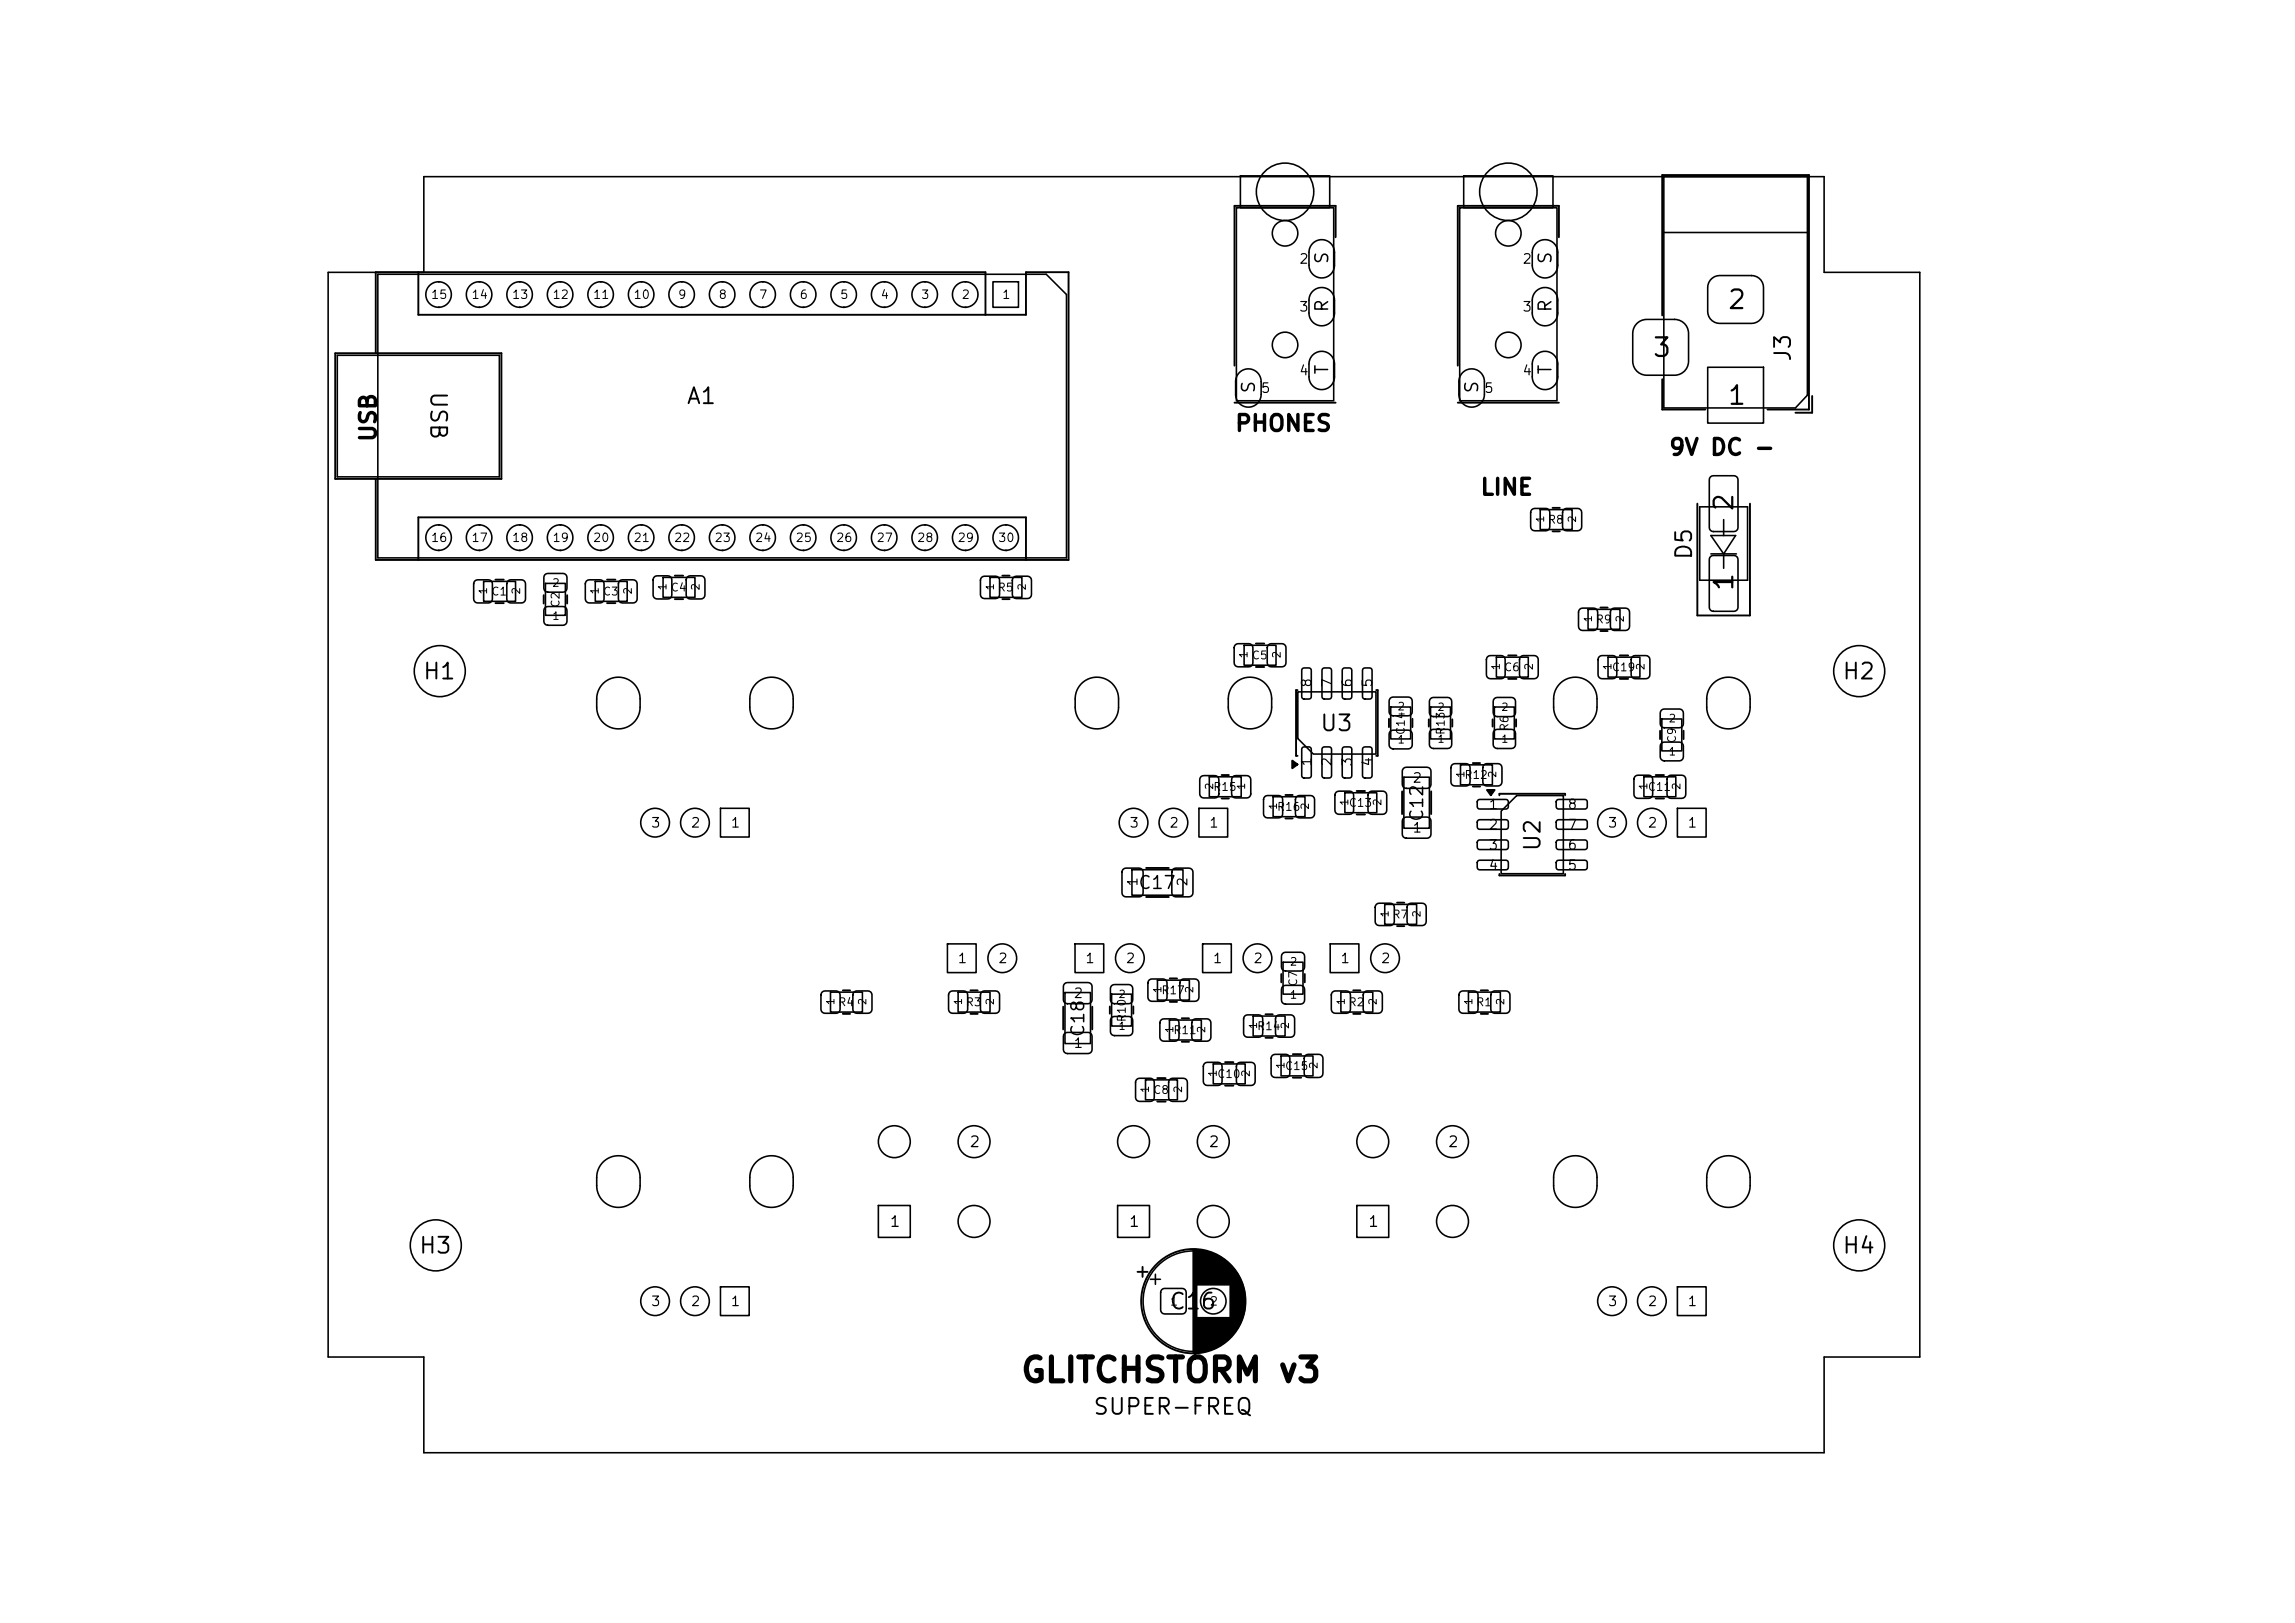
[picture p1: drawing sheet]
<svg xmlns="http://www.w3.org/2000/svg" width="297mm" height="210mm" viewBox="0 0 297 210" stroke-linecap="round" stroke-linejoin="round" font-family="sans-serif">
<defs><g id="words">
<text font-size="3.1" x="131.9" y="179.6">GLITCHSTORM v3</text>
<g font-size="2.4">
<text x="223.4" y="40.6">2</text>
<text x="213.7" y="46.8">3</text>
<text x="223.4" y="53">1</text>
<text x="224.9" y="66.4" transform="rotate(-90 224.9 66.4)">2</text>
<text x="224.9" y="76.7" transform="rotate(-90 224.9 76.7)">1</text>
</g>
<g font-size="2.1">
<text x="232.3" y="47" transform="rotate(-90 232.3 47)">J3</text>
<text x="55.2" y="50.5" transform="rotate(90 55.2 50.5)">USB</text>
<text x="88.7" y="52.8">A1</text>
<text x="49.2" y="57.3" transform="rotate(-90 49.2 57.3)">USB</text>
<text x="159.7" y="56.3">PHONES</text>
<text x="215.9" y="59.4">9V DC -</text>
<text x="191.4" y="64.6">LINE</text>
<text x="219.5" y="72.6" transform="rotate(-90 219.5 72.6)">D5</text>
<text x="54.6" y="88.4">H1</text>
<text x="238.3" y="88.4">H2</text>
<text x="170.7" y="95.1">U3</text>
<text x="199.9" y="110.3" transform="rotate(-90 199.9 110.3)">U2</text>
<text x="54.1" y="162.7">H3</text>
<text x="238.3" y="162.7">H4</text>
<text x="151.2" y="169.9">C16</text>
<text x="141.3" y="183.6">SUPER-FREQ</text>
</g>
<g font-size="1.7">
<text x="172.3" y="34.3" transform="rotate(-90 172.3 34.3)">S</text>
<text x="201.2" y="34.3" transform="rotate(-90 201.2 34.3)">S</text>
<text x="172.3" y="40.5" transform="rotate(-90 172.3 40.5)">R</text>
<text x="201.2" y="40.5" transform="rotate(-90 201.2 40.5)">R</text>
<text x="162.8" y="51" transform="rotate(-90 162.8 51)">S</text>
<text x="172.3" y="48.6" transform="rotate(-90 172.3 48.6)">T</text>
<text x="191.7" y="51" transform="rotate(-90 191.7 51)">S</text>
<text x="201.2" y="48.6" transform="rotate(-90 201.2 48.6)">T</text>
<text x="184.6" y="106.5" transform="rotate(-90 184.6 106.5)">C12</text>
<text x="147.2" y="115.5">C17</text>
<text x="140.7" y="134.3" transform="rotate(-90 140.7 134.3)">C18</text>
</g>
<g font-size="1.4">
<text x="125.4" y="148.8">2</text>
<text x="156.3" y="148.8">2</text>
<text x="187.3" y="148.8">2</text>
<text x="115" y="159.1">1</text>
<text x="146" y="159.1">1</text>
<text x="177" y="159.1">1</text>
</g>
<g font-size="1.2">
<text x="168" y="34.4">2</text>
<text x="196.9" y="34.4">2</text>
<text x="168" y="40.6">3</text>
<text x="196.9" y="40.6">3</text>
<text x="163.1" y="51.2">5</text>
<text x="168" y="48.9">4</text>
<text x="192" y="51.2">5</text>
<text x="196.9" y="48.9">4</text>
<text x="170" y="89.1" transform="rotate(-90 170 89.1)">8</text>
<text x="172.6" y="89.1" transform="rotate(-90 172.6 89.1)">7</text>
<text x="175.3" y="89.1" transform="rotate(-90 175.3 89.1)">6</text>
<text x="177.9" y="89.1" transform="rotate(-90 177.9 89.1)">5</text>
<text x="170" y="99.3" transform="rotate(-90 170 99.3)">1</text>
<text x="172.6" y="99.3" transform="rotate(-90 172.6 99.3)">2</text>
<text x="175.3" y="99.3" transform="rotate(-90 175.3 99.3)">3</text>
<text x="177.9" y="99.3" transform="rotate(-90 177.9 99.3)">4</text>
<text x="182.7" y="101.6">2</text>
<text x="84.2" y="107.4">3</text>
<text x="89.3" y="107.4">2</text>
<text x="94.5" y="107.4">1</text>
<text x="146.1" y="107.4">3</text>
<text x="151.2" y="107.4">2</text>
<text x="156.4" y="107.4">1</text>
<text x="192.6" y="105">1</text>
<text x="192.6" y="107.6">2</text>
<text x="202.8" y="107.6">7</text>
<text x="202.8" y="105">8</text>
<text x="208" y="107.4">3</text>
<text x="213.2" y="107.4">2</text>
<text x="218.3" y="107.4">1</text>
<text x="182.7" y="108">1</text>
<text x="192.6" y="110.3">3</text>
<text x="192.6" y="112.9">4</text>
<text x="202.8" y="112.9">5</text>
<text x="202.8" y="110.3">6</text>
<text x="147.5" y="114.8" transform="rotate(-90 147.5 114.8)">1</text>
<text x="154" y="114.8" transform="rotate(-90 154 114.8)">2</text>
<text x="123.8" y="124.9">1</text>
<text x="129.1" y="124.9">2</text>
<text x="140.4" y="124.9">1</text>
<text x="145.6" y="124.9">2</text>
<text x="156.9" y="124.9">1</text>
<text x="162.1" y="124.9">2</text>
<text x="173.4" y="124.9">1</text>
<text x="178.6" y="124.9">2</text>
<text x="138.9" y="129.5">2</text>
<text x="138.9" y="135.9">1</text>
<text x="84.2" y="169.3">3</text>
<text x="89.3" y="169.3">2</text>
<text x="94.5" y="169.3">1</text>
<text x="208" y="169.3">3</text>
<text x="213.2" y="169.3">2</text>
<text x="218.3" y="169.3">1</text>
</g>
<g font-size="1.1">
<text x="55.7" y="39">15</text>
<text x="60.9" y="39">14</text>
<text x="66.2" y="39">13</text>
<text x="71.4" y="39">12</text>
<text x="76.7" y="39">11</text>
<text x="81.9" y="39">10</text>
<text x="87.7" y="39">9</text>
<text x="92.9" y="39">8</text>
<text x="98.1" y="39">7</text>
<text x="103.4" y="39">6</text>
<text x="108.6" y="39">5</text>
<text x="113.9" y="39">4</text>
<text x="119.1" y="39">3</text>
<text x="124.4" y="39">2</text>
<text x="129.6" y="39">1</text>
<text x="55.7" y="70.4">16</text>
<text x="60.9" y="70.4">17</text>
<text x="66.2" y="70.4">18</text>
<text x="71.4" y="70.4">19</text>
<text x="76.7" y="70.4">20</text>
<text x="81.9" y="70.4">21</text>
<text x="87.1" y="70.4">22</text>
<text x="92.4" y="70.4">23</text>
<text x="97.6" y="70.4">24</text>
<text x="102.9" y="70.4">25</text>
<text x="108.1" y="70.4">26</text>
<text x="113.3" y="70.4">27</text>
<text x="118.6" y="70.4">28</text>
<text x="123.8" y="70.4">29</text>
<text x="129.1" y="70.4">30</text>
<text x="151.3" y="169.2">1</text>
<text x="156.5" y="169.2">2</text>
</g>
<g font-size="1">
<text x="200.1" y="67.7" transform="rotate(-90 200.1 67.7)">1</text>
<text x="200.2" y="68">R8</text>
<text x="204.2" y="67.7" transform="rotate(-90 204.2 67.7)">2</text>
<text x="63.3" y="77" transform="rotate(-90 63.3 77)">1</text>
<text x="63.5" y="77.3">C1</text>
<text x="67.6" y="77" transform="rotate(-90 67.6 77)">2</text>
<text x="71.4" y="76.2">2</text>
<text x="77.7" y="77" transform="rotate(-90 77.7 77)">1</text>
<text x="77.9" y="77.3">C3</text>
<text x="82" y="77" transform="rotate(-90 82 77)">2</text>
<text x="86.5" y="76.5" transform="rotate(-90 86.5 76.5)">1</text>
<text x="86.7" y="76.8">C4</text>
<text x="90.8" y="76.5" transform="rotate(-90 90.8 76.5)">2</text>
<text x="128.9" y="76.5" transform="rotate(-90 128.9 76.5)">1</text>
<text x="129" y="76.8">R5</text>
<text x="133" y="76.5" transform="rotate(-90 133 76.5)">2</text>
<text x="71.4" y="80.5">1</text>
<text x="72.7" y="78.7" transform="rotate(-90 72.7 78.7)">C2</text>
<text x="206.3" y="80.6" transform="rotate(-90 206.3 80.6)">1</text>
<text x="206.4" y="80.9">R9</text>
<text x="210.4" y="80.6" transform="rotate(-90 210.4 80.6)">2</text>
<text x="161.7" y="85.3" transform="rotate(-90 161.7 85.3)">1</text>
<text x="161.9" y="85.6">C5</text>
<text x="166" y="85.3" transform="rotate(-90 166 85.3)">2</text>
<text x="194.3" y="86.8" transform="rotate(-90 194.3 86.8)">1</text>
<text x="194.6" y="87.1">C6</text>
<text x="198.6" y="86.8" transform="rotate(-90 198.6 86.8)">2</text>
<text x="208.5" y="87.1">C19</text>
<text x="208.8" y="86.8" transform="rotate(-90 208.8 86.8)">1</text>
<text x="213.1" y="86.8" transform="rotate(-90 213.1 86.8)">2</text>
<text x="180.8" y="92.2">2</text>
<text x="182.1" y="95.2" transform="rotate(-90 182.1 95.2)">C14</text>
<text x="185.9" y="92.2">2</text>
<text x="187.2" y="95.2" transform="rotate(-90 187.2 95.2)">R13</text>
<text x="194.2" y="92.2">2</text>
<text x="195.5" y="94.7" transform="rotate(-90 195.5 94.7)">R6</text>
<text x="215.9" y="93.7">2</text>
<text x="180.8" y="96.5">1</text>
<text x="185.9" y="96.3">1</text>
<text x="189.4" y="101">R12</text>
<text x="189.7" y="100.7" transform="rotate(-90 189.7 100.7)">1</text>
<text x="193.9" y="100.7" transform="rotate(-90 193.9 100.7)">2</text>
<text x="194.2" y="96.3">1</text>
<text x="215.9" y="98">1</text>
<text x="217.1" y="96.2" transform="rotate(-90 217.1 96.2)">C9</text>
<text x="156.9" y="102.6">R15</text>
<text x="157.2" y="102.3" transform="rotate(-90 157.2 102.3)">2</text>
<text x="161.4" y="102.3" transform="rotate(-90 161.4 102.3)">1</text>
<text x="165.2" y="105.2">R16</text>
<text x="165.5" y="104.9" transform="rotate(-90 165.5 104.9)">1</text>
<text x="169.6" y="104.9" transform="rotate(-90 169.6 104.9)">2</text>
<text x="174.5" y="104.7">C13</text>
<text x="174.7" y="104.4" transform="rotate(-90 174.7 104.4)">1</text>
<text x="179" y="104.4" transform="rotate(-90 179 104.4)">2</text>
<text x="213.2" y="102.6">C11</text>
<text x="213.4" y="102.3" transform="rotate(-90 213.4 102.3)">1</text>
<text x="217.7" y="102.3" transform="rotate(-90 217.7 102.3)">2</text>
<text x="179.9" y="118.8" transform="rotate(-90 179.9 118.8)">1</text>
<text x="180.1" y="119.1">R7</text>
<text x="184.1" y="118.8" transform="rotate(-90 184.1 118.8)">2</text>
<text x="166.8" y="125.2">2</text>
<text x="108.2" y="130.2" transform="rotate(-90 108.2 130.2)">1</text>
<text x="108.4" y="130.5">R4</text>
<text x="112.3" y="130.2" transform="rotate(-90 112.3 130.2)">2</text>
<text x="124.7" y="130.2" transform="rotate(-90 124.7 130.2)">1</text>
<text x="124.9" y="130.5">R3</text>
<text x="128.9" y="130.2" transform="rotate(-90 128.9 130.2)">2</text>
<text x="144.7" y="129.4">2</text>
<text x="150.2" y="128.9">R17</text>
<text x="150.5" y="128.6" transform="rotate(-90 150.5 128.6)">1</text>
<text x="154.7" y="128.6" transform="rotate(-90 154.7 128.6)">2</text>
<text x="166.8" y="129.5">1</text>
<text x="168.1" y="127.7" transform="rotate(-90 168.1 127.7)">C7</text>
<text x="174.3" y="130.2" transform="rotate(-90 174.3 130.2)">1</text>
<text x="174.4" y="130.5">R2</text>
<text x="178.4" y="130.2" transform="rotate(-90 178.4 130.2)">2</text>
<text x="190.8" y="130.2" transform="rotate(-90 190.8 130.2)">1</text>
<text x="191" y="130.5">R1</text>
<text x="194.9" y="130.2" transform="rotate(-90 194.9 130.2)">2</text>
<text x="144.7" y="133.5">1</text>
<text x="145.9" y="132.3" transform="rotate(-90 145.9 132.3)">R10</text>
<text x="151.8" y="134.1">R11</text>
<text x="152.1" y="133.8" transform="rotate(-90 152.1 133.8)">1</text>
<text x="156.2" y="133.8" transform="rotate(-90 156.2 133.8)">2</text>
<text x="162.6" y="133.6">R14</text>
<text x="162.9" y="133.2" transform="rotate(-90 162.9 133.2)">1</text>
<text x="167" y="133.2" transform="rotate(-90 167 133.2)">2</text>
<text x="148.9" y="141.5" transform="rotate(-90 148.9 141.5)">1</text>
<text x="149.2" y="141.8">C8</text>
<text x="153.2" y="141.5" transform="rotate(-90 153.2 141.5)">2</text>
<text x="157.4" y="139.7">C10</text>
<text x="157.7" y="139.5" transform="rotate(-90 157.7 139.5)">1</text>
<text x="162" y="139.5" transform="rotate(-90 162 139.5)">2</text>
<text x="166.2" y="138.7">C15</text>
<text x="166.5" y="138.4" transform="rotate(-90 166.5 138.4)">1</text>
<text x="170.8" y="138.4" transform="rotate(-90 170.8 138.4)">2</text>
</g>
</g></defs>
<g fill="none" stroke="#000" stroke-width=".21">
<path d="M48.9 35.5h86.5l2.6 2.6v34.1h-89.1zM54.8 22.9h181.3v12.3h12.3v140.4h-12.3v12.4h-181.3v-12.4h-12.3v-140.4h12.3zM56.8 36.5a1.65 1.65 0 0 0-1.7 1.6 1.65 1.65 0 0 0 1.7 1.7M56.8 36.5a1.65 1.65 0 0 1 1.6 1.6 1.65 1.65 0 0 1-1.6 1.7M56.8 36.5h.1M56.8 39.8h.1M62 36.5h.1M62 39.8h.1M62 36.5a1.65 1.65 0 0 0-1.7 1.6 1.65 1.65 0 0 0 1.7 1.7M62 36.5a1.65 1.65 0 0 1 1.7 1.6 1.65 1.65 0 0 1-1.7 1.7M67.2 36.5a1.65 1.65 0 0 0-1.6 1.6 1.65 1.65 0 0 0 1.6 1.7M67.2 36.5a1.65 1.65 0 0 1 1.7 1.6 1.65 1.65 0 0 1-1.7 1.7"/>
<path d="M67.2 36.5h.1M67.2 39.8h.1M72.5 36.5h.1M72.5 39.8h.1M72.5 36.5a1.65 1.65 0 0 0-1.7 1.6 1.65 1.65 0 0 0 1.7 1.7M72.5 36.5a1.65 1.65 0 0 1 1.6 1.6 1.65 1.65 0 0 1-1.6 1.7M77.7 36.5a1.65 1.65 0 0 0-1.6 1.6 1.65 1.65 0 0 0 1.6 1.7M77.7 36.5a1.65 1.65 0 0 1 1.7 1.6 1.65 1.65 0 0 1-1.7 1.7M77.7 36.5h.1M77.7 39.8h.1M83 36.5h.1M83 39.8h.1"/>
<path d="M83 36.5a1.65 1.65 0 0 0-1.7 1.6 1.65 1.65 0 0 0 1.7 1.7M83 36.5a1.65 1.65 0 0 1 1.6 1.6 1.65 1.65 0 0 1-1.6 1.7M88.2 36.5a1.65 1.65 0 0 0-1.6 1.6 1.65 1.65 0 0 0 1.6 1.7M88.2 36.5a1.65 1.65 0 0 1 1.7 1.6 1.65 1.65 0 0 1-1.7 1.7M88.2 36.5h.1M88.2 39.8h.1M93.5 36.5h.1M93.5 39.8h.1M93.5 36.5a1.65 1.65 0 0 0-1.7 1.6 1.65 1.65 0 0 0 1.7 1.7M93.5 36.5a1.65 1.65 0 0 1 1.6 1.6 1.65 1.65 0 0 1-1.6 1.7M98.7 36.5a1.65 1.65 0 0 0-1.7 1.6 1.65 1.65 0 0 0 1.7 1.7M98.7 36.5a1.65 1.65 0 0 1 1.6 1.6 1.65 1.65 0 0 1-1.6 1.7"/>
<path d="M98.7 36.5h.1M98.7 39.8h.1M103.9 36.5a1.65 1.65 0 0 0-1.6 1.6 1.65 1.65 0 0 0 1.6 1.7M103.9 36.5a1.65 1.65 0 0 1 1.7 1.6 1.65 1.65 0 0 1-1.7 1.7M103.9 36.5h.1M103.9 39.8h.1M109.2 36.5h.1M109.2 39.8h.1M109.2 36.5a1.65 1.65 0 0 0-1.7 1.6 1.65 1.65 0 0 0 1.7 1.7M109.2 36.5a1.65 1.65 0 0 1 1.6 1.6 1.65 1.65 0 0 1-1.6 1.7M114.4 36.5a1.65 1.65 0 0 0-1.6 1.6 1.65 1.65 0 0 0 1.6 1.7M114.4 36.5a1.65 1.65 0 0 1 1.7 1.6 1.65 1.65 0 0 1-1.7 1.7"/>
<path d="M114.4 36.5h.1M114.4 39.8h.1M119.7 36.5h.1M119.7 39.8h.1M119.7 36.5a1.65 1.65 0 0 0-1.7 1.6 1.65 1.65 0 0 0 1.7 1.7M119.7 36.5a1.65 1.65 0 0 1 1.6 1.6 1.65 1.65 0 0 1-1.6 1.7M124.9 36.5a1.65 1.65 0 0 0-1.6 1.6 1.65 1.65 0 0 0 1.6 1.7M124.9 36.5a1.65 1.65 0 0 1 1.7 1.6 1.65 1.65 0 0 1-1.7 1.7M124.9 36.5h.1M124.9 39.8h.1M128.5 36.5h3.3v3.3h-3.3zM160 26.9h12.6v25h-12.6z"/>
<path d="M160.5 22.8h11.6v4.1h-11.6zM169.9 37.7a1.65 1.65 0 0 1 1.8-.4 1.65 1.65 0 0 1 1 1.6v1.6a1.65 1.65 0 0 1-1.7 1.7 1.65 1.65 0 0 1-1.6-1.7v-1.6a1.65 1.65 0 0 1 .5-1.2zM169.9 31.5a1.65 1.65 0 0 1 1.8-.4 1.65 1.65 0 0 1 1 1.6v1.6a1.65 1.65 0 0 1-1.7 1.7 1.65 1.65 0 0 1-1.6-1.7v-1.6a1.65 1.65 0 0 1 .5-1.2zM188.9 26.9h12.6v25h-12.6zM189.4 22.8h11.6v4.1h-11.6zM198.8 37.7a1.65 1.65 0 0 1 1.8-.4 1.65 1.65 0 0 1 1 1.6v1.6a1.65 1.65 0 0 1-1.7 1.7 1.65 1.65 0 0 1-1.6-1.7v-1.6a1.65 1.65 0 0 1 .5-1.2zM198.8 31.5a1.65 1.65 0 0 1 1.8-.4 1.65 1.65 0 0 1 1 1.6v1.6a1.65 1.65 0 0 1-1.7 1.7 1.65 1.65 0 0 1-1.6-1.7v-1.6a1.65 1.65 0 0 1 .5-1.2zM215.3 22.9v29.9h17l1.6-1.7M215.3 30.1h18.6M221.6 36l.3-.2 .6-.1h4.2a1.55 1.55 0 0 1 1.5 1.5v3.1a1.55 1.55 0 0 1-1.5 1.5h-4.2a1.55 1.55 0 0 1-1.5-1.5v-3.1a1.55 1.55 0 0 1 .6-1.2zM233.9 22.9v28.2M43.7 46h20.9v15.7h-20.9z"/>
<path d="M160.4 48.2a1.65 1.65 0 0 1 1.8-.3 1.65 1.65 0 0 1 1 1.5v1.6a1.65 1.65 0 0 1-1.6 1.7 1.65 1.65 0 0 1-1.7-1.7v-1.6a1.65 1.65 0 0 1 .5-1.2zM169.9 45.9a1.65 1.65 0 0 1 1.8-.3 1.65 1.65 0 0 1 1 1.5v1.7a1.65 1.65 0 0 1-1.7 1.6 1.65 1.65 0 0 1-1.6-1.6v-1.7a1.65 1.65 0 0 1 .5-1.2zM189.3 48.2a1.65 1.65 0 0 1 1.8-.3 1.65 1.65 0 0 1 1 1.5v1.6a1.65 1.65 0 0 1-1.6 1.7 1.65 1.65 0 0 1-1.7-1.7v-1.6a1.65 1.65 0 0 1 .5-1.2zM198.8 45.9a1.65 1.65 0 0 1 1.8-.3 1.65 1.65 0 0 1 1 1.5v1.7a1.65 1.65 0 0 1-1.7 1.6 1.65 1.65 0 0 1-1.6-1.6v-1.7a1.65 1.65 0 0 1 .5-1.2zM211.8 41.9a1.81 1.81 0 0 1 1.3-.6h3.6a1.81 1.81 0 0 1 1.8 1.8v3.6a1.81 1.81 0 0 1-1.8 1.9h-3.6a1.81 1.81 0 0 1-1.8-1.9v-3.6a1.81 1.81 0 0 1 .5-1.2zM221 47.5h7.2v7.2h-7.2zM56.8 67.9a1.65 1.65 0 0 0-1.7 1.7 1.65 1.65 0 0 0 1.7 1.6M56.8 67.9a1.65 1.65 0 0 1 1.6 1.7 1.65 1.65 0 0 1-1.6 1.6M56.8 67.9h.1M56.8 71.2h.1M61.5 75.2l.3-.2h1.4a.52 .52 0 0 1 .5 .5v2a.52 .52 0 0 1-.5 .5h-1.4a.52 .52 0 0 1-.5-.5v-2zM62 67.9h.1"/>
<path d="M62 71.2h.1M62 67.9a1.65 1.65 0 0 0-1.7 1.7 1.65 1.65 0 0 0 1.7 1.6M62 67.9a1.65 1.65 0 0 1 1.7 1.7 1.65 1.65 0 0 1-1.7 1.6M62.6 75.2h4.1v2.6h-4.1zM65.7 75.2l.4-.2h1.4a.52 .52 0 0 1 .5 .5v2a.52 .52 0 0 1-.5 .5h-1.4a.52 .52 0 0 1-.5-.5v-2zM67.2 67.9a1.65 1.65 0 0 0-1.6 1.7 1.65 1.65 0 0 0 1.6 1.6M67.2 67.9a1.65 1.65 0 0 1 1.7 1.7 1.65 1.65 0 0 1-1.7 1.6M67.2 67.9h.1M67.2 71.2h.1M70.5 78.6l.4-.1h2a.52 .52 0 0 1 .5 .5v1.4a.52 .52 0 0 1-.5 .5h-2a.52 .52 0 0 1-.5-.5v-1.4zM70.5 74.4l.4-.2h2a.52 .52 0 0 1 .5 .5v1.4a.52 .52 0 0 1-.5 .5h-2a.52 .52 0 0 1-.5-.5v-1.4zM70.6 75.5h2.6v4.1h-2.6z"/>
<path d="M72.5 67.9h.1M72.5 71.2h.1M72.5 67.9a1.65 1.65 0 0 0-1.7 1.7 1.65 1.65 0 0 0 1.7 1.6M72.5 67.9a1.65 1.65 0 0 1 1.6 1.7 1.65 1.65 0 0 1-1.6 1.6M75.9 75.2l.4-.2h1.4a.52 .52 0 0 1 .5 .5v2a.52 .52 0 0 1-.5 .5h-1.4a.52 .52 0 0 1-.6-.5v-2zM77 75.2h4.2v2.6h-4.2zM77.7 67.9a1.65 1.65 0 0 0-1.6 1.7 1.65 1.65 0 0 0 1.6 1.6M77.7 67.9a1.65 1.65 0 0 1 1.7 1.7 1.65 1.65 0 0 1-1.7 1.6M77.7 67.9h.1M77.7 71.2h.1M80.2 75.2l.3-.2h1.4a.52 .52 0 0 1 .6 .5v2a.52 .52 0 0 1-.6 .5h-1.4a.52 .52 0 0 1-.5-.5v-2zM83 67.9h.1"/>
<path d="M83 71.2h.1M83 67.9a1.65 1.65 0 0 0-1.7 1.7 1.65 1.65 0 0 0 1.7 1.6M83 67.9a1.65 1.65 0 0 1 1.6 1.7 1.65 1.65 0 0 1-1.6 1.6M84.7 74.7l.3-.2h1.4a.52 .52 0 0 1 .5 .5v2a.52 .52 0 0 1-.5 .5h-1.4a.52 .52 0 0 1-.5-.5v-2zM85.8 74.7h4.1v2.6h-4.1zM88.2 67.9a1.65 1.65 0 0 0-1.6 1.7 1.65 1.65 0 0 0 1.6 1.6M88.2 67.9a1.65 1.65 0 0 1 1.7 1.7 1.65 1.65 0 0 1-1.7 1.6M88.2 67.9h.1M88.2 71.2h.1M89 74.7l.3-.2h1.4a.52 .52 0 0 1 .5 .5v2a.52 .52 0 0 1-.5 .5h-1.4a.52 .52 0 0 1-.5-.5v-2zM93.5 67.9h.1M93.5 71.2h.1"/>
<path d="M93.5 67.9a1.65 1.65 0 0 0-1.7 1.7 1.65 1.65 0 0 0 1.7 1.6M93.5 67.9a1.65 1.65 0 0 1 1.6 1.7 1.65 1.65 0 0 1-1.6 1.6M98.7 67.9a1.65 1.65 0 0 0-1.7 1.7 1.65 1.65 0 0 0 1.7 1.6M98.7 67.9a1.65 1.65 0 0 1 1.6 1.7 1.65 1.65 0 0 1-1.6 1.6M98.7 67.9h.1M98.7 71.2h.1M103.9 67.9a1.65 1.65 0 0 0-1.6 1.7 1.65 1.65 0 0 0 1.6 1.6M103.9 67.9a1.65 1.65 0 0 1 1.7 1.7 1.65 1.65 0 0 1-1.7 1.6M103.9 67.9h.1M103.9 71.2h.1M109.2 67.9h.1M109.2 71.2h.1"/>
<path d="M109.2 67.9a1.65 1.65 0 0 0-1.7 1.7 1.65 1.65 0 0 0 1.7 1.6M109.2 67.9a1.65 1.65 0 0 1 1.6 1.7 1.65 1.65 0 0 1-1.6 1.6M114.4 67.9a1.65 1.65 0 0 0-1.6 1.7 1.65 1.65 0 0 0 1.6 1.6M114.4 67.9a1.65 1.65 0 0 1 1.7 1.7 1.65 1.65 0 0 1-1.7 1.6M114.4 67.9h.1M114.4 71.2h.1M119.7 67.9h.1M119.7 71.2h.1M119.7 67.9a1.65 1.65 0 0 0-1.7 1.7 1.65 1.65 0 0 0 1.7 1.6M119.7 67.9a1.65 1.65 0 0 1 1.6 1.7 1.65 1.65 0 0 1-1.6 1.6M124.9 67.9a1.65 1.65 0 0 0-1.6 1.7 1.65 1.65 0 0 0 1.6 1.6M124.9 67.9a1.65 1.65 0 0 1 1.7 1.7 1.65 1.65 0 0 1-1.7 1.6"/>
<path d="M124.9 67.9h.1M124.9 71.2h.1M127 74.7l.4-.1h1.4a.52 .52 0 0 1 .6 .5v1.8a.52 .52 0 0 1-.6 .5h-1.4a.52 .52 0 0 1-.5-.5v-1.8zM128.1 74.7h4.1v2.6h-4.1zM130.2 67.9h.1M130.2 71.2h.1M130.2 67.9a1.65 1.65 0 0 0-1.7 1.7 1.65 1.65 0 0 0 1.7 1.6M130.2 67.9a1.65 1.65 0 0 1 1.6 1.7 1.65 1.65 0 0 1-1.6 1.6M131.2 74.7l.3-.1h1.5a.52 .52 0 0 1 .5 .5v1.8a.52 .52 0 0 1-.5 .5h-1.5a.52 .52 0 0 1-.5-.5v-1.8zM198.2 65.9l.4-.1h1.4a.52 .52 0 0 1 .6 .5v1.9a.52 .52 0 0 1-.6 .5h-1.4a.52 .52 0 0 1-.5-.5v-1.9zM199.3 65.9h4.2v2.6h-4.2zM202.4 65.9l.3-.1h1.5a.52 .52 0 0 1 .5 .5v1.9a.52 .52 0 0 1-.5 .5h-1.5a.52 .52 0 0 1-.5-.5v-1.9z"/>
<path d="M204.4 78.8l.4-.1h1.4a.52 .52 0 0 1 .6 .5v1.9a.52 .52 0 0 1-.6 .5h-1.4a.52 .52 0 0 1-.5-.5v-1.9zM205.5 78.8h4.1v2.6h-4.1zM208.6 78.8l.3-.1h1.5a.52 .52 0 0 1 .5 .5v1.9a.52 .52 0 0 1-.5 .5h-1.5a.52 .52 0 0 1-.5-.5v-1.9zM220 65.6h6.2v9.5h-6.2zM221.4 72l.3-.1h2.7a.52 .52 0 0 1 .5 .5v6.2a.52 .52 0 0 1-.5 .5h-2.7a.52 .52 0 0 1-.5-.5v-6.2zM221.4 61.7l.3-.1h2.7a.52 .52 0 0 1 .5 .5v6.2a.52 .52 0 0 1-.5 .5h-2.7a.52 .52 0 0 1-.5-.5v-6.2zM221.4 71.7h3.3M221.4 69.3h3.2l-1.5 2.4zM223.1 67.2v2.1M223.1 71.7v1.8M78 88.4a2.81 2.81 0 0 1 3.1-.6 2.81 2.81 0 0 1 1.7 2.6v1.1a2.81 2.81 0 0 1-2.8 2.8 2.81 2.81 0 0 1-2.8-2.8v-1.1a2.81 2.81 0 0 1 .8-2zM97.9 88.4a2.81 2.81 0 0 1 3-.6 2.81 2.81 0 0 1 1.8 2.6v1.1a2.81 2.81 0 0 1-2.9 2.8 2.81 2.81 0 0 1-2.8-2.8v-1.1a2.81 2.81 0 0 1 .9-2z"/>
<path d="M140 88.4a2.81 2.81 0 0 1 3-.6 2.81 2.81 0 0 1 1.8 2.6v1.1a2.81 2.81 0 0 1-2.9 2.8 2.81 2.81 0 0 1-2.8-2.8v-1.1a2.81 2.81 0 0 1 .9-2zM159.8 88.4a2.81 2.81 0 0 1 3-.6 2.81 2.81 0 0 1 1.8 2.6v1.1a2.81 2.81 0 0 1-2.8 2.8 2.81 2.81 0 0 1-2.8-2.8v-1.1a2.81 2.81 0 0 1 .8-2zM159.9 83.4l.3-.1h1.4a.52 .52 0 0 1 .5 .5v2a.52 .52 0 0 1-.5 .5h-1.4a.52 .52 0 0 1-.5-.5v-2zM161 83.5h4.1v2.6h-4.1zM164.1 83.4l.4-.1h1.4a.52 .52 0 0 1 .5 .5v2a.52 .52 0 0 1-.5 .5h-1.4a.52 .52 0 0 1-.5-.5v-2zM168 89.5h10.1v8.1h-8.1l-2-2zM168.6 96.7l.2-.1h.6l.3 .2v3.6l-.2 .2-.7 .1-.3-.2v-3.5zM168.6 86.5l.2-.1h.6l.3 .2v3.5l-.2 .3-.7 .1-.3-.2v-3.6zM171.2 96.7l.2-.1h.6l.3 .2v3.6l-.2 .2-.7 .1-.3-.2v-3.5zM171.2 86.5l.2-.1h.6l.3 .2v3.5l-.2 .3-.7 .1-.3-.2v-3.6zM173.8 96.7l.2-.1h.6l.3 .2v3.6l-.2 .2-.7 .1-.3-.2v-3.5zM173.8 86.5l.2-.1h.6l.3 .2v3.5l-.2 .3-.7 .1-.3-.2v-3.6z"/>
<path d="M176.4 96.7l.2-.1h.7l.2 .2 .1 3.6-.2 .2-.8 .1-.3-.2v-3.5zM176.4 86.5l.2-.1h.7l.2 .2 .1 3.5-.2 .3-.8 .1-.3-.2v-3.6zM179.9 94.6l.4-.1h1.9a.52 .52 0 0 1 .6 .5v1.4a.52 .52 0 0 1-.6 .5h-1.9a.52 .52 0 0 1-.5-.5v-1.4zM179.9 90.3l.4-.1h1.9a.52 .52 0 0 1 .6 .5v1.4a.52 .52 0 0 1-.6 .5h-1.9a.52 .52 0 0 1-.5-.5v-1.4zM180 91.5h2.6v4.1h-2.6zM181.6 99.4l.4-.1h2.7a.52 .52 0 0 1 .5 .5v1.7a.52 .52 0 0 1-.5 .5h-2.7a.52 .52 0 0 1-.5-.5v-1.7zM185.1 94.5l.4-.1h1.9a.52 .52 0 0 1 .5 .5v1.4a.52 .52 0 0 1-.5 .6h-1.9a.52 .52 0 0 1-.5-.6v-1.4zM185.1 90.4l.4-.2h1.9a.52 .52 0 0 1 .5 .6v1.4a.52 .52 0 0 1-.5 .5h-1.9a.52 .52 0 0 1-.5-.5v-1.4zM185.1 91.5h2.6v4.1h-2.6zM187.9 99l.4-.2h1.4a.52 .52 0 0 1 .5 .5v1.9a.52 .52 0 0 1-.5 .5h-1.4a.52 .52 0 0 1-.5-.5v-1.9zM189 99h4.1v2.5h-4.1zM192 99l.4-.2h1.5a.52 .52 0 0 1 .5 .5v1.9a.52 .52 0 0 1-.5 .5h-1.5a.52 .52 0 0 1-.5-.5v-1.9z"/>
<path d="M192.5 85l.4-.2h1.4a.52 .52 0 0 1 .5 .5v2a.52 .52 0 0 1-.5 .5h-1.4a.52 .52 0 0 1-.5-.5v-2zM193.4 94.5l.4-.1h1.8a.52 .52 0 0 1 .5 .5v1.4a.52 .52 0 0 1-.5 .6h-1.8a.52 .52 0 0 1-.6-.6v-1.4zM193.4 90.4l.4-.2h1.8a.52 .52 0 0 1 .5 .6v1.4a.52 .52 0 0 1-.5 .5h-1.8a.52 .52 0 0 1-.6-.5v-1.4zM193.4 91.5h2.6v4.1h-2.6zM193.7 85h4.1v2.6h-4.1zM196.8 85l.4-.2h1.4a.52 .52 0 0 1 .5 .5v2a.52 .52 0 0 1-.5 .5h-1.4a.52 .52 0 0 1-.6-.5v-2zM201.9 88.4a2.81 2.81 0 0 1 3-.6 2.81 2.81 0 0 1 1.8 2.6v1.1a2.81 2.81 0 0 1-2.8 2.8 2.81 2.81 0 0 1-2.8-2.8v-1.1a2.81 2.81 0 0 1 .8-2zM207 85l.3-.2h1.4a.52 .52 0 0 1 .5 .5v2a.52 .52 0 0 1-.5 .5h-1.4a.52 .52 0 0 1-.5-.5v-2zM208.1 85h4.1v2.6h-4.1zM211.2 85l.4-.2h1.4a.52 .52 0 0 1 .5 .5v2a.52 .52 0 0 1-.5 .5h-1.4a.52 .52 0 0 1-.5-.5v-2zM215 96.2l.4-.2h1.9a.52 .52 0 0 1 .5 .5v1.4a.52 .52 0 0 1-.5 .6h-1.9a.52 .52 0 0 1-.5-.6v-1.4zM215 91.9l.4-.2h1.9a.52 .52 0 0 1 .5 .6v1.4a.52 .52 0 0 1-.5 .5h-1.9a.52 .52 0 0 1-.5-.5v-1.4z"/>
<path d="M215.1 93h2.5v4.2h-2.5zM221.7 88.4a2.81 2.81 0 0 1 3.1-.6 2.81 2.81 0 0 1 1.7 2.6v1.1a2.81 2.81 0 0 1-2.8 2.8 2.81 2.81 0 0 1-2.8-2.8v-1.1a2.81 2.81 0 0 1 .8-2zM93.2 104.6h3.8v3.7h-3.8zM145.3 112.5l.4-.2h1.7a.52 .52 0 0 1 .5 .5v2.7a.52 .52 0 0 1-.5 .5h-1.7a.52 .52 0 0 1-.5-.5v-2.7zM146.5 112.5h6.6v3.3h-6.6zM151.8 112.5l.4-.2h1.7a.52 .52 0 0 1 .5 .5v2.7a.52 .52 0 0 1-.5 .5h-1.7a.52 .52 0 0 1-.6-.5v-2.7zM155.2 104.6h3.7v3.7h-3.7zM155.4 100.5l.4-.1h1.4a.52 .52 0 0 1 .5 .5v1.8a.52 .52 0 0 1-.5 .5h-1.4a.52 .52 0 0 1-.5-.5v-1.8zM156.5 100.5h4.1v2.6h-4.1zM159.5 100.5l.4-.1h1.4a.52 .52 0 0 1 .6 .5v1.8a.52 .52 0 0 1-.6 .5h-1.4a.52 .52 0 0 1-.5-.5v-1.8zM163.7 103.1l.3-.2h1.5a.52 .52 0 0 1 .5 .6v1.8a.52 .52 0 0 1-.5 .5h-1.5a.52 .52 0 0 1-.5-.5v-1.8zM164.8 103.1h4.1v2.6h-4.1z"/>
<path d="M167.8 103.1l.4-.2h1.4a.52 .52 0 0 1 .5 .6v1.8a.52 .52 0 0 1-.5 .5h-1.4a.52 .52 0 0 1-.6-.5v-1.8zM172.9 102.5l.4-.1h1.4a.52 .52 0 0 1 .5 .5v1.9a.52 .52 0 0 1-.5 .6h-1.4a.52 .52 0 0 1-.5-.6v-1.9zM174 102.6h4.2v2.6h-4.2zM177.2 102.5l.4-.1h1.3a.52 .52 0 0 1 .6 .5v1.9a.52 .52 0 0 1-.6 .6h-1.3a.52 .52 0 0 1-.6-.6v-1.9zM178.1 117l.4-.1h1.4a.52 .52 0 0 1 .5 .5v1.8a.52 .52 0 0 1-.5 .6h-1.4a.52 .52 0 0 1-.5-.6v-1.8zM179.2 117h4.1v2.6h-4.1zM181.6 105.9l.4-.2h2.7a.52 .52 0 0 1 .5 .5v1.7a.52 .52 0 0 1-.5 .6h-2.7a.52 .52 0 0 1-.5-.6v-1.7zM181.7 100.6h3.3v6.6h-3.3zM182.2 117l.4-.1h1.5a.52 .52 0 0 1 .5 .5v1.8a.52 .52 0 0 1-.5 .6h-1.5a.52 .52 0 0 1-.5-.6v-1.8zM191.3 103.5l.2-.1 3.5 .1 .2 .3v.7l-.3 .2h-3.5l-.2-.3v-.6zM191.3 106.2l.2-.1h3.5l.2 .3v.7l-.3 .2h-3.5l-.2-.3v-.6zM191.3 108.8l.2-.1h3.5l.2 .3v.7l-.3 .2h-3.5l-.2-.3v-.6z"/>
<path d="M191.3 111.4l.2-.1h3.5l.2 .3v.8l-.3 .1h-3.5l-.2-.3v-.6zM196.3 102.9h6v10.2h-8v-8.1zM201.5 111.4l.2-.1h3.5l.2 .3v.8l-.3 .1h-3.5l-.2-.3v-.6zM201.5 108.8l.2-.1h3.5l.2 .3v.7l-.3 .2h-3.5l-.2-.3v-.6zM201.5 106.2l.2-.1h3.5l.2 .3v.7l-.3 .2h-3.5l-.2-.3v-.6zM201.5 103.5l.2-.1 3.5 .1 .2 .3v.7l-.3 .2h-3.5l-.2-.3v-.6zM211.6 100.5l.4-.2h1.4a.52 .52 0 0 1 .5 .5v2a.52 .52 0 0 1-.5 .5h-1.4a.52 .52 0 0 1-.5-.5v-2zM212.7 100.5h4.2v2.6h-4.2zM215.9 100.5l.4-.2h1.3a.52 .52 0 0 1 .6 .5v2a.52 .52 0 0 1-.6 .5h-1.3a.52 .52 0 0 1-.6-.5v-2zM217.1 104.6h3.7v3.7h-3.7zM106.4 128.4l.4-.2h1.4a.52 .52 0 0 1 .5 .5v1.9a.52 .52 0 0 1-.5 .5h-1.4a.52 .52 0 0 1-.6-.5v-1.9zM107.5 128.4h4.1v2.6h-4.1z"/>
<path d="M110.5 128.4l.4-.2h1.4a.52 .52 0 0 1 .5 .5v1.9a.52 .52 0 0 1-.5 .5h-1.4a.52 .52 0 0 1-.5-.5v-1.9zM122.6 122.1h3.7v3.7h-3.7zM122.9 128.4l.4-.2h1.4a.52 .52 0 0 1 .5 .5v1.9a.52 .52 0 0 1-.5 .5h-1.4a.52 .52 0 0 1-.5-.5v-1.9zM124 128.4h4.1v2.6h-4.1zM127 128.4l.4-.2h1.4a.52 .52 0 0 1 .6 .5v1.9a.52 .52 0 0 1-.6 .5h-1.4a.52 .52 0 0 1-.5-.5v-1.9zM137.8 133.7l.3-.1h2.7a.52 .52 0 0 1 .5 .5v1.7a.52 .52 0 0 1-.5 .5h-2.7a.52 .52 0 0 1-.5-.5v-1.7zM137.8 127.3l.3-.2h2.7a.52 .52 0 0 1 .5 .6v1.7a.52 .52 0 0 1-.5 .5h-2.7a.52 .52 0 0 1-.5-.5v-1.7zM137.8 128.4h3.3v6.6h-3.3zM139.1 122.1h3.7v3.7h-3.7zM143.9 131.7l.3-.2h1.9a.52 .52 0 0 1 .5 .5v1.5a.52 .52 0 0 1-.5 .5h-1.9a.52 .52 0 0 1-.5-.5v-1.5zM143.9 127.5l.3-.1h1.9a.52 .52 0 0 1 .5 .5v1.5a.52 .52 0 0 1-.5 .5h-1.9a.52 .52 0 0 1-.5-.5v-1.5zM143.9 128.6h2.5v4.2h-2.5z"/>
<path d="M147.1 139.7l.4-.2h1.4a.52 .52 0 0 1 .5 .5v2a.52 .52 0 0 1-.5 .5h-1.4a.52 .52 0 0 1-.5-.5v-2zM148.2 139.7h4.2v2.6h-4.2zM148.7 126.8l.4-.1h1.4a.52 .52 0 0 1 .5 .5v1.8a.52 .52 0 0 1-.5 .6h-1.4a.52 .52 0 0 1-.5-.6v-1.8zM149.8 126.8h4.1v2.6h-4.1zM150.3 132l.3-.2h1.5a.52 .52 0 0 1 .5 .6v1.8a.52 .52 0 0 1-.5 .5h-1.5a.52 .52 0 0 1-.5-.5v-1.8zM151.3 132h4.2v2.6h-4.2zM151.4 139.7l.4-.2h1.3a.52 .52 0 0 1 .6 .5v2a.52 .52 0 0 1-.6 .5h-1.3a.52 .52 0 0 1-.6-.5v-2zM152.8 126.8l.4-.1h1.4a.52 .52 0 0 1 .6 .5v1.8a.52 .52 0 0 1-.6 .6h-1.4a.52 .52 0 0 1-.5-.6v-1.8zM154.4 132l.3-.2h1.5a.52 .52 0 0 1 .5 .6v1.8a.52 .52 0 0 1-.5 .5h-1.5a.52 .52 0 0 1-.5-.5v-1.8zM155.6 122.1h3.7v3.7h-3.7zM155.9 137.6l.3-.1h1.4a.52 .52 0 0 1 .6 .5v1.9a.52 .52 0 0 1-.6 .6h-1.4a.52 .52 0 0 1-.5-.6v-1.9zM157 137.7h4.1v2.5h-4.1z"/>
<path d="M160.2 137.6l.3-.1h1.4a.52 .52 0 0 1 .5 .5v1.9a.52 .52 0 0 1-.5 .6h-1.4a.52 .52 0 0 1-.5-.6v-1.9zM161.1 131.5l.4-.2h1.4a.52 .52 0 0 1 .5 .5v1.9a.52 .52 0 0 1-.5 .5h-1.4a.52 .52 0 0 1-.6-.5v-1.9zM162.2 131.5h4.1v2.6h-4.1zM164.6 136.6l.4-.2h1.4a.52 .52 0 0 1 .5 .5v2a.52 .52 0 0 1-.5 .5h-1.4a.52 .52 0 0 1-.5-.5v-2zM165.2 131.5l.4-.2h1.4a.52 .52 0 0 1 .5 .5v1.9a.52 .52 0 0 1-.5 .5h-1.4a.52 .52 0 0 1-.5-.5v-1.9zM165.8 136.6h4.1v2.6h-4.1zM166 127.7l.4-.2h1.9a.52 .52 0 0 1 .5 .5v1.4a.52 .52 0 0 1-.5 .5h-1.9a.52 .52 0 0 1-.6-.5v-1.4zM166 123.4l.4-.2h1.9a.52 .52 0 0 1 .5 .5v1.4a.52 .52 0 0 1-.5 .5h-1.9a.52 .52 0 0 1-.6-.5v-1.4zM166 124.5h2.6v4.1h-2.6zM168.9 136.6l.4-.2h1.4a.52 .52 0 0 1 .5 .5v2a.52 .52 0 0 1-.5 .5h-1.4a.52 .52 0 0 1-.5-.5v-2zM172.1 122.1h3.8v3.7h-3.8zM172.4 128.4l.4-.2h1.4a.52 .52 0 0 1 .6 .5v1.9a.52 .52 0 0 1-.6 .5h-1.4a.52 .52 0 0 1-.5-.5v-1.9z"/>
<path d="M173.5 128.4h4.2v2.6h-4.2zM176.6 128.4l.3-.2h1.5a.52 .52 0 0 1 .5 .5v1.9a.52 .52 0 0 1-.5 .5h-1.5a.52 .52 0 0 1-.5-.5v-1.9zM189 128.4l.3-.2h1.5a.52 .52 0 0 1 .5 .5v1.9a.52 .52 0 0 1-.5 .5h-1.5a.52 .52 0 0 1-.5-.5v-1.9zM190 128.4h4.2v2.6h-4.2zM193.1 128.4l.3-.2h1.5a.52 .52 0 0 1 .5 .5v1.9a.52 .52 0 0 1-.5 .5h-1.5a.52 .52 0 0 1-.5-.5v-1.9zM78 150.4a2.81 2.81 0 0 1 3.1-.6 2.81 2.81 0 0 1 1.7 2.6v1a2.81 2.81 0 0 1-2.8 2.8 2.81 2.81 0 0 1-2.8-2.8v-1a2.81 2.81 0 0 1 .8-2zM97.9 150.4a2.81 2.81 0 0 1 3-.6 2.81 2.81 0 0 1 1.8 2.6v1a2.81 2.81 0 0 1-2.9 2.8 2.81 2.81 0 0 1-2.8-2.8v-1a2.81 2.81 0 0 1 .9-2zM113.7 156h4.1v4.1h-4.1zM144.6 156h4.2v4.1h-4.2zM175.6 156h4.1v4.1h-4.1zM201.9 150.4a2.81 2.81 0 0 1 3-.6 2.81 2.81 0 0 1 1.8 2.6v1a2.81 2.81 0 0 1-2.8 2.8 2.81 2.81 0 0 1-2.8-2.8v-1a2.81 2.81 0 0 1 .8-2zM221.7 150.4a2.81 2.81 0 0 1 3.1-.6 2.81 2.81 0 0 1 1.7 2.6v1a2.81 2.81 0 0 1-2.8 2.8 2.81 2.81 0 0 1-2.8-2.8v-1a2.81 2.81 0 0 1 .8-2z"/>
<path d="M93.2 166.5h3.8v3.7h-3.8zM148.9 165.5h1.3M149.5 164.9v1.3M150.4 166.9l.3-.2h2.3a.52 .52 0 0 1 .5 .5v2.3a.52 .52 0 0 1-.5 .5h-2.3a.52 .52 0 0 1-.5-.5v-2.3zM217.1 166.5h3.7v3.7h-3.7z"/>
<circle cx="166.3" cy="30.2" r="1.65"/>
<circle cx="166.3" cy="24.8" r="3.7"/>
<circle cx="195.2" cy="30.2" r="1.65"/>
<circle cx="195.2" cy="24.8" r="3.7"/>
<circle cx="166.3" cy="44.6" r="1.65"/>
<circle cx="195.2" cy="44.6" r="1.65"/>
<circle cx="56.9" cy="86.8" r="3.3"/>
<circle cx="240.6" cy="86.8" r="3.3"/>
<circle cx="84.8" cy="106.4" r="1.86"/>
<circle cx="89.9" cy="106.4" r="1.86"/>
<circle cx="146.7" cy="106.4" r="1.86"/>
<circle cx="151.9" cy="106.4" r="1.86"/>
<circle cx="208.6" cy="106.4" r="1.86"/>
<circle cx="213.8" cy="106.4" r="1.86"/>
<circle cx="129.7" cy="124" r="1.86"/>
<circle cx="146.2" cy="124" r="1.86"/>
<circle cx="162.7" cy="124" r="1.86"/>
<circle cx="179.2" cy="124" r="1.86"/>
<circle cx="115.7" cy="147.7" r="2.06"/>
<circle cx="126.1" cy="147.7" r="2.06"/>
<circle cx="126.1" cy="158" r="2.06"/>
<circle cx="146.7" cy="147.7" r="2.06"/>
<circle cx="157" cy="147.7" r="2.06"/>
<circle cx="157" cy="158" r="2.06"/>
<circle cx="177.7" cy="147.7" r="2.06"/>
<circle cx="188" cy="147.7" r="2.06"/>
<circle cx="188" cy="158" r="2.06"/>
<circle cx="56.4" cy="161.1" r="3.3"/>
<circle cx="84.8" cy="168.4" r="1.86"/>
<circle cx="89.9" cy="168.4" r="1.86"/>
<circle cx="154.4" cy="168.4" r="6.5"/>
<circle cx="157" cy="168.4" r="1.65"/>
<circle cx="208.6" cy="168.4" r="1.86"/>
<circle cx="213.8" cy="168.4" r="1.86"/>
<circle cx="240.6" cy="161.1" r="3.3"/>
</g>
<g fill="none" stroke="#000" stroke-width=".25">
<path d="M54.1 35.2v5.5h78.7v-5.5h5.5v37.3h-89.7v-10.5M172.8 30.7v-4.1h-13v20.7M201.7 30.7v-4.1h-13v20.7M43.4 45.7h21.5v16.3h-21.5zM127.5 40.7v-5.5h-78.9v10.5M159.8 52.1h13M188.7 52.1h13M215.1 40.8v-18.1h19v30.3h-5.4M215.1 49.1v3.9h5.6M234.5 51.2v2.2h-2.2M54.1 72.5v-5.6h78.7v5.6M64.1 75h1.1"/>
<path d="M64.1 78h1.1M70.4 77v1.1M73.4 77v1.1M78.6 75h1M78.6 78h1M87.3 74.5h1.1M87.3 77.5h1.1M129.7 74.5h1M129.7 77.5h1M200.9 65.7h1M200.9 68.8h1M207.1 78.6h1"/>
<path d="M219.7 65.2v14.4h6.8v-14.4M162.5 83.3h1.1M162.5 86.3h1.1M167.2 98.4l.7 .5-.7 .5zM167.9 89.3h-.2v8.5h.2M178.1 89.3h.2v8.5h-.2M179.7 93v1.1M182.8 93v1.1M184.9 93.1v.9M187.9 93.1v.9M190.6 98.7h.9M193.2 93.1v.9"/>
<path d="M195.2 84.8h1.1M195.2 87.8h1.1M196.2 93.1v.9M207.1 81.6h1M209.6 84.8h1.1M209.6 87.8h1.1M214.8 94.6v1M217.9 94.6v1M148.3 112.3h3M148.3 116.1h3M158.1 100.3h.9M158.1 103.3h.9"/>
<path d="M166.4 102.9h.9M166.4 105.9h.9M175.6 102.4h1M175.6 105.4h1M180.8 116.8h.9M180.8 119.8h.9M181.5 102.4v2.9M185.2 102.4v2.9M190.6 101.8h.9M192.4 102.2h1l-.5 .7zM194 102.9v-.2h8.5v.2M194 113.1v.2h8.5v-.2"/>
<path d="M214.3 100.3h1M214.3 103.3h1M109.1 128.2h.9M109.1 131.2h.9M125.6 128.2h.9M125.6 131.2h.9M137.6 130.3v2.9M141.3 130.3v2.9M143.6 130.2v1M146.7 130.2v1M149.8 139.5h1M151.4 126.6h.9"/>
<path d="M151.4 129.6h.9M152.9 131.8h1M152.9 134.8h1M158.5 137.4h1.1M163.8 131.2h.9M163.8 134.3h.9M165.8 126v1.1M167.3 136.4h1.1M167.3 139.4h1.1M168.9 126v1.1M175.1 128.2h1M175.1 131.2h1"/>
<path d="M191.6 128.2h1M191.6 131.2h1M149.8 142.5h1M158.5 140.5h1.1M147.2 164.6h1.3M147.9 163.9v1.3M154.4 161.7v13.3M154.5 161.7v13.3M154.6 161.7v13.3M154.7 161.7v13.3M154.8 161.7v13.3M154.9 161.7v4.5"/>
<path d="M154.9 170.5v4.5M155 161.7v4.5M155 170.5v4.5M155.1 161.7v4.5M155.1 170.5v4.5M155.2 161.7v4.5M155.2 170.5v4.5M155.3 161.8v4.4M155.3 170.5v4.5M155.4 161.8v4.4M155.4 170.5v4.5M155.5 161.8v4.4"/>
<path d="M155.5 170.5v4.4M155.6 161.8v4.4M155.6 170.5v4.4M155.7 161.8v4.4M155.7 170.5v4.4M155.8 161.8v4.4M155.8 170.5v4.4M155.9 161.9v4.3M155.9 170.5v4.4M156 161.9v4.3M156 170.5v4.3M156.1 161.9v4.3"/>
<path d="M156.1 170.5v4.3M156.2 161.9v4.3M156.2 170.5v4.3M156.3 162v4.2M156.3 170.5v4.3M156.4 162v4.2M156.4 170.5v4.2M156.5 162v4.2M156.5 170.5v4.2M156.6 162.1v4.1M156.6 170.5v4.2M156.7 162.1v4.1"/>
<path d="M156.7 170.5v4.2M156.7 170.5v4.1M156.8 162.1v4.1M156.8 170.5v4.1M156.9 162.2v4M156.9 170.5v4.1M157 162.2v4M157 170.5v4M157.1 162.2v4M157.1 170.5v4M157.2 162.3v3.9M157.2 170.5v4"/>
<path d="M157.2 170.5v3.9M157.3 162.4v3.8M157.3 170.5v3.9M157.4 162.4v3.8M157.4 170.5v3.8M157.5 162.4v3.8M157.5 170.5v3.8M157.6 162.5v3.7M157.6 170.5v3.8M157.7 162.5v3.7M157.7 170.5v3.7M157.7 162.6v3.6"/>
<path d="M157.8 162.6v3.6M157.8 170.5v3.6M157.9 162.7v3.5M157.9 170.5v3.6M158 162.7v3.5M158 170.5v3.5M158.1 162.8v3.4M158.1 170.5v3.5M158.2 162.8v3.4M158.2 170.5v3.4M158.2 162.9v3.3M158.3 162.9v3.3"/>
<path d="M158.3 170.5v3.3M158.4 163v3.2M158.4 170.5v3.2M158.5 163v3.2M158.5 170.5v3.2M158.6 163.1v3.1M158.6 170.5v3.1M158.6 163.2v3M158.7 163.2v3M158.7 170.5v3M158.8 163.3v2.9M158.8 170.5v2.9"/>
<path d="M158.9 163.4v2.8M158.9 170.5v2.9M159 163.5v2.7M159 170.5v2.8M159.1 163.5v2.7M159.1 170.5v2.7M159.1 163.6v2.6M159.1 170.5v2.6M159.2 163.7v9.3M159.3 163.8v9.2M159.4 163.9v9M159.5 164v8.8"/>
<path d="M159.6 164.1v8.6M159.6 164.1v8.5M159.7 164.2v8.3M159.8 164.4v8M159.9 164.5v7.8M160 164.6v7.6M160 164.7v7.3M160.1 164.8v7.1M160.2 165v6.8M160.3 165.1v6.5M160.4 165.3v6.2M160.5 165.4v5.9"/>
<path d="M160.5 165.6v5.6M160.6 165.8v5.2M160.7 166v4.8M160.8 166.2v4.4M160.9 166.4v3.9M161 166.7v3.3M161 167.1v2.6M161.1 167.5v1.7"/>
<circle cx="154.4" cy="168.4" r="6.7"/>
</g>
<path d="M167.2 98.4l.7 .5-.7 .5zM192.4 102.2h1l-.5 .7z" fill="#000"/>
<use href="#words"/>
</svg>
